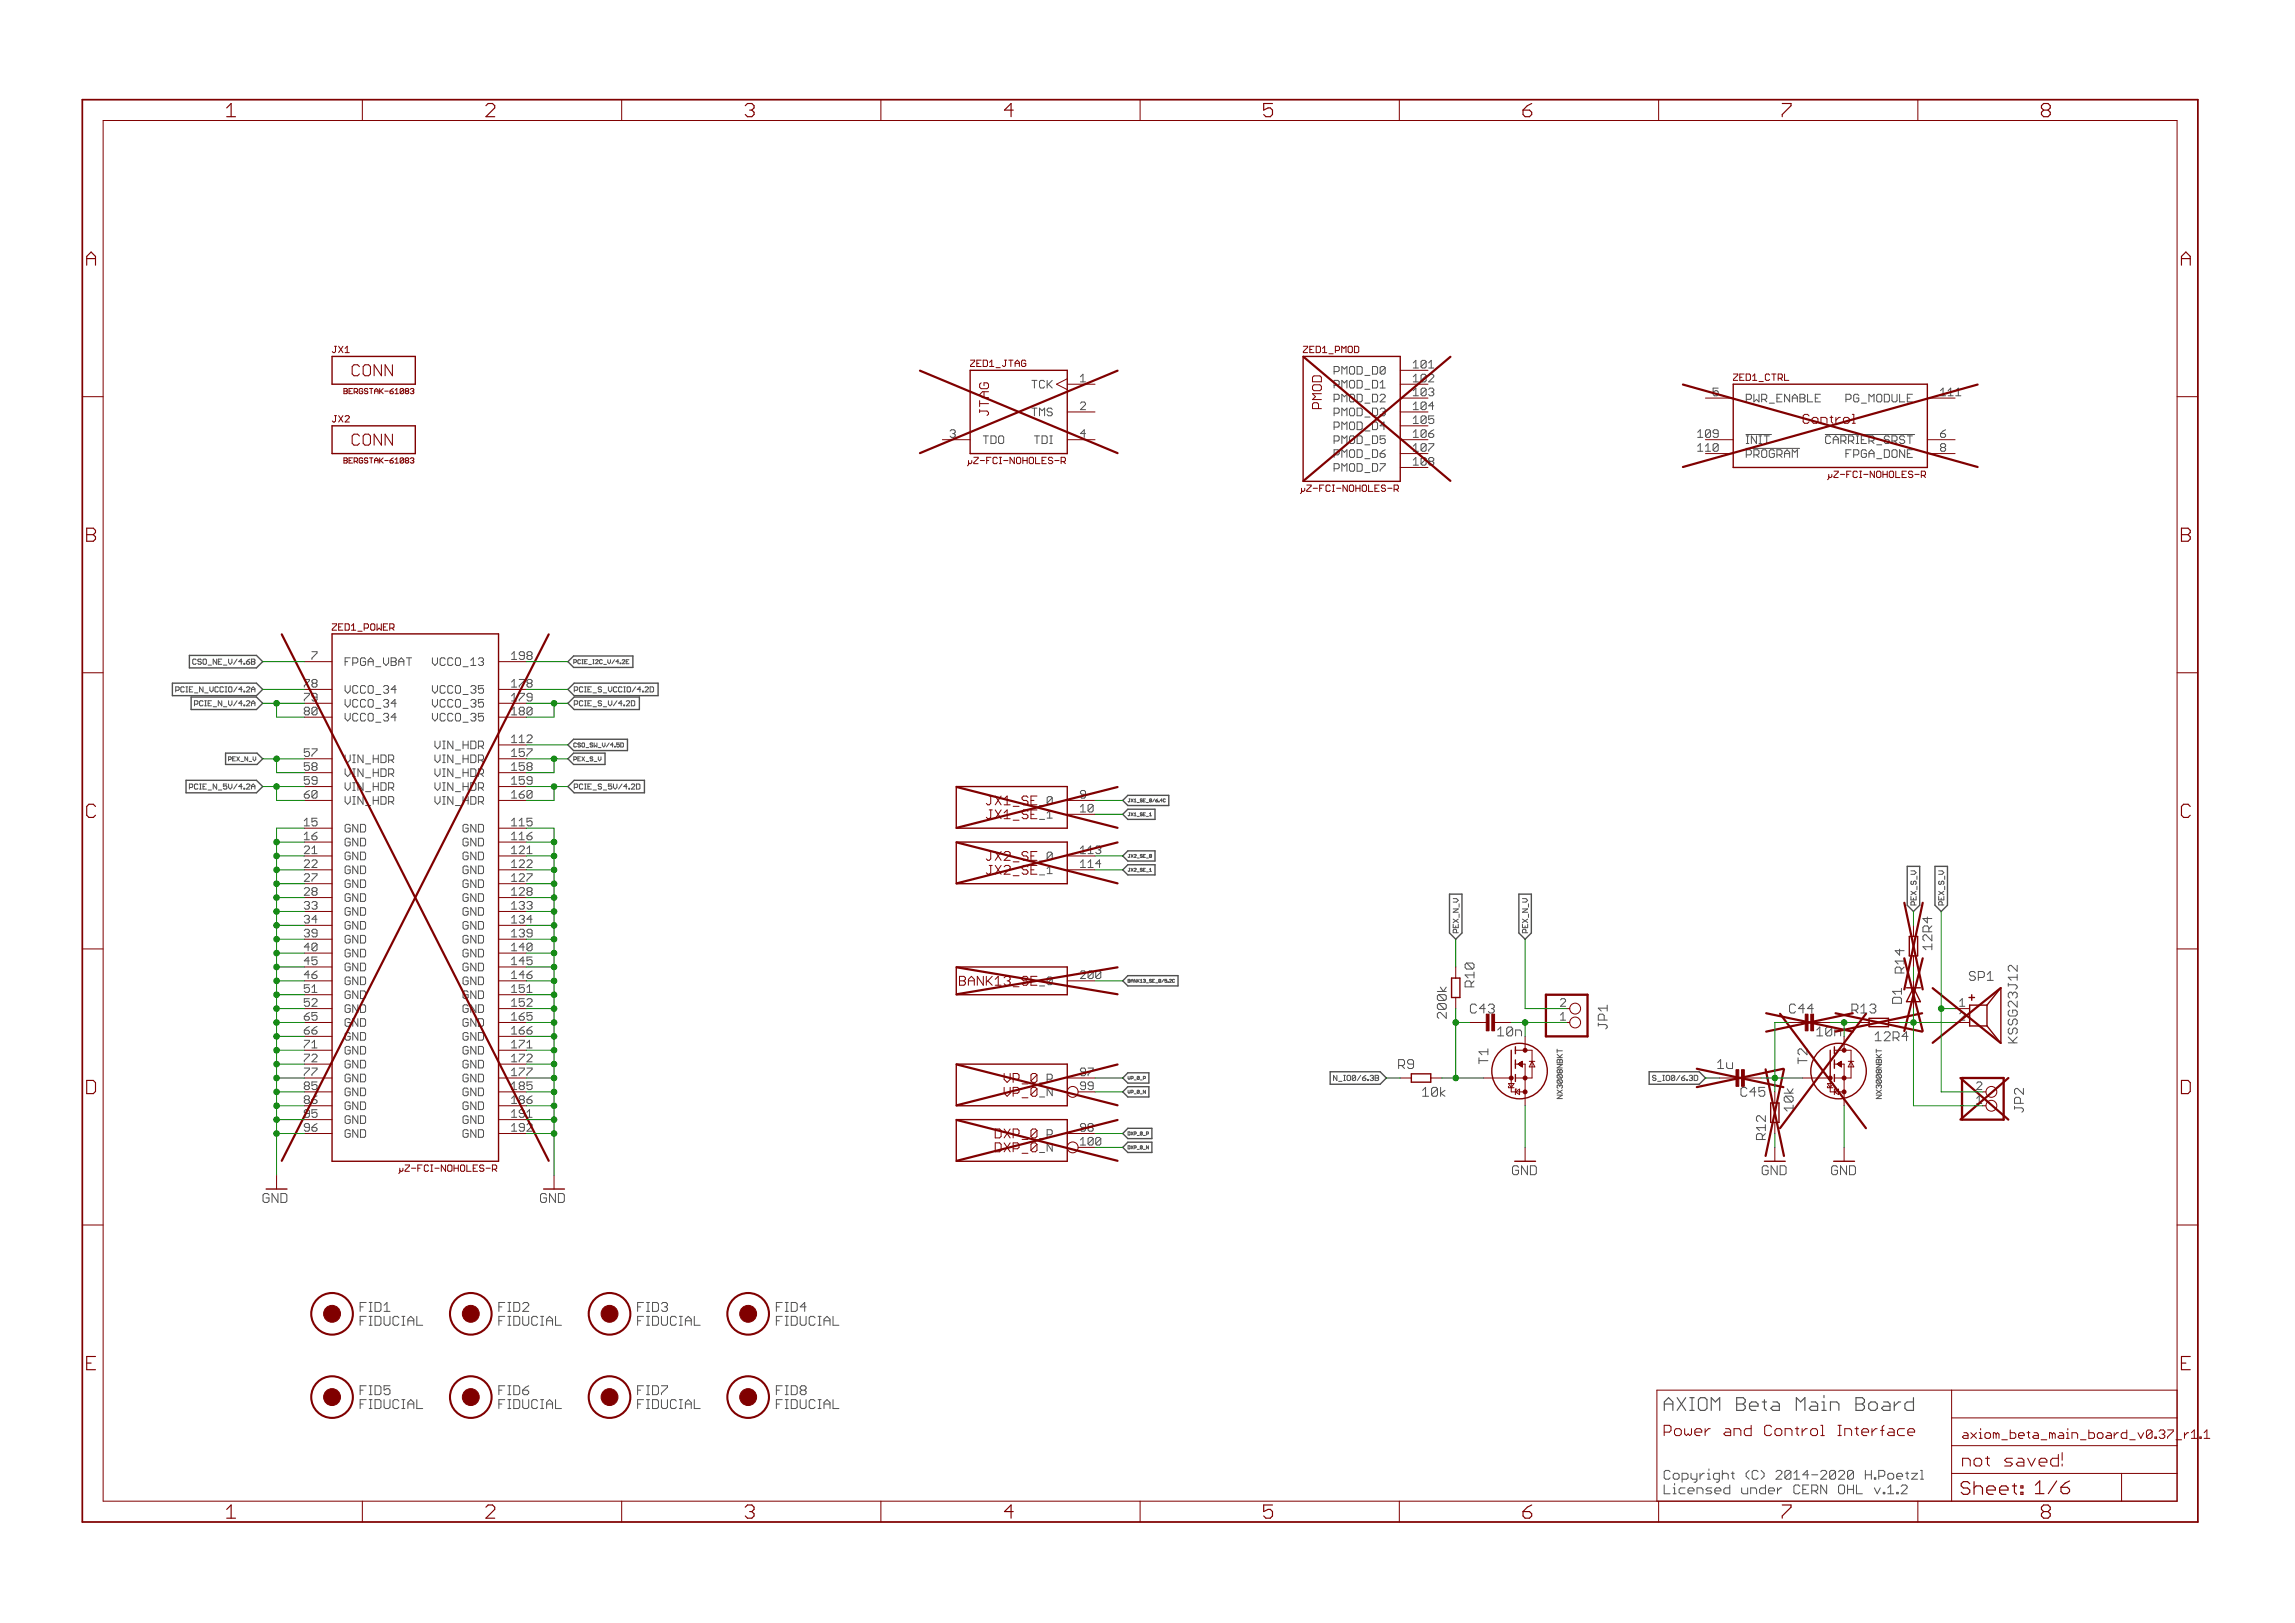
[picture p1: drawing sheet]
<svg xmlns="http://www.w3.org/2000/svg" width="420mm" height="297mm" viewBox="0 0 420 297" stroke-linecap="round" stroke-linejoin="round" font-family="sans-serif">
<defs><g id="words">
<g font-size="3.7" fill="#800000">
<text x="42.7" y="21.4">1</text>
<text x="90.1" y="21.4">2</text>
<text x="137.6" y="21.4">3</text>
<text x="185" y="21.4">4</text>
<text x="232.5" y="21.4">5</text>
<text x="280" y="21.4">6</text>
<text x="327.4" y="21.4">7</text>
<text x="374.9" y="21.4">8</text>
<text x="16.9" y="48.6">A</text>
<text x="400.4" y="48.6">A</text>
<text x="16.9" y="99.2">B</text>
<text x="400.4" y="99.2">B</text>
<text x="16.9" y="149.7">C</text>
<text x="400.4" y="149.7">C</text>
<text x="16.8" y="200.2">D</text>
<text x="400.3" y="200.2">D</text>
<text x="42.7" y="277.9">1</text>
<text x="90.1" y="277.9">2</text>
<text x="137.6" y="277.9">3</text>
<text x="185" y="277.9">4</text>
<text x="232.5" y="277.9">5</text>
<text x="280" y="277.9">6</text>
<text x="327.4" y="277.9">7</text>
<text x="374.9" y="277.9">8</text>
</g>
<text font-size="3.6" fill="#505050" x="305.8" y="258.2">AXIOM Beta Main Board</text>
<text font-size="3.6" fill="#800000" x="360.2" y="273.6">Sheet: 1/6</text>
<text font-size="3.2" fill="#800000" x="360.4" y="268.4">not saved!</text>
<g font-size="3.1" fill="#800000">
<text x="65.1" y="68.8">CONN</text>
<text x="65.1" y="81.5">CONN</text>
</g>
<text font-size="2.9" fill="#800000" x="305.8" y="262.8">Power and Control Interface</text>
<g font-size="2.5" fill="#800000">
<text x="182.2" y="75.8" transform="rotate(-90 182.2 75.8)">JTAG</text>
<text x="243.2" y="75.3" transform="rotate(-90 243.2 75.3)">PMOD</text>
<text x="331.8" y="77.5">Control</text>
<text x="183.1" y="147.4">JX1_SE</text>
<text x="183.1" y="149.9">JX1_SE</text>
<text x="183.1" y="157.5">JX2_SE</text>
<text x="183.1" y="160.1">JX2_SE</text>
<text x="349.9" y="178.2" transform="rotate(-90 349.9 178.2)">R14</text>
<text x="177" y="180.4">BANK13_SE</text>
<text x="340.2" y="185.5">R13</text>
<text x="266.1" y="186.4" transform="rotate(-90 266.1 186.4)">200k</text>
<text x="185.5" y="198.2">VP_0</text>
<text x="185.5" y="200.7">VP_0</text>
<text x="183.5" y="208.3">DXP_0</text>
<text x="324.5" y="208.6" transform="rotate(-90 324.5 208.6)">R12</text>
<text x="183.5" y="210.9">DXP_0</text>
<text x="277.2" y="215.1">GND</text>
<text x="323" y="215.1">GND</text>
<text x="335.6" y="215.1">GND</text>
<text x="49.3" y="220.1">GND</text>
<text x="100.1" y="220.1">GND</text>
</g>
<g font-size="2.5" fill="#505050">
<text x="355" y="173.9" transform="rotate(-90 355 173.9)">12R4</text>
<text x="361.7" y="179.5">SP1</text>
<text x="270.3" y="185.5">C43</text>
<text x="271.1" y="180.7" transform="rotate(-90 271.1 180.7)">R10</text>
<text x="328.8" y="185.5">C44</text>
<text x="349.4" y="183.8" transform="rotate(-90 349.4 183.8)">D1</text>
<text x="295.5" y="188.4" transform="rotate(-90 295.5 188.4)">JP1</text>
<text x="344.5" y="190.6">12R4</text>
<text x="370.6" y="190.9" transform="rotate(-90 370.6 190.9)">KSSG23J12</text>
<text x="257.2" y="195.6">R9</text>
<text x="315.6" y="195.6">1u</text>
<text x="261.6" y="200.7">10k</text>
<text x="319.9" y="200.7">C45</text>
<text x="329.6" y="203.4" transform="rotate(-90 329.6 203.4)">10k</text>
<text x="371.7" y="203.6" transform="rotate(-90 371.7 203.6)">JP2</text>
<text x="67.1" y="242.6">FIDUCIAL</text>
<text x="67.1" y="240.1">FID1</text>
<text x="92.5" y="242.6">FIDUCIAL</text>
<text x="92.5" y="240.1">FID2</text>
<text x="117.9" y="242.6">FIDUCIAL</text>
<text x="117.9" y="240.1">FID3</text>
<text x="143.3" y="242.6">FIDUCIAL</text>
<text x="143.3" y="240.1">FID4</text>
<text x="67.1" y="257.9">FIDUCIAL</text>
<text x="67.1" y="255.3">FID5</text>
<text x="92.5" y="257.9">FIDUCIAL</text>
<text x="92.5" y="255.3">FID6</text>
<text x="117.9" y="257.9">FIDUCIAL</text>
<text x="117.9" y="255.3">FID7</text>
<text x="143.3" y="257.9">FIDUCIAL</text>
<text x="143.3" y="255.3">FID8</text>
<text x="305.8" y="270.8">Copyright (C) 2014-2020 H.Poetzl</text>
<text x="305.8" y="273.5">Licensed under CERN OHL v.1.2</text>
</g>
<g font-size="2.5" fill="#008000">
<text x="275.3" y="189.7">10n</text>
<text x="333.7" y="189.7">10n</text>
</g>
<g font-size="2.3" fill="#800000">
<text x="360.4" y="263.3">axiom_beta_main_board_v0.37_r</text>
<text x="399.1" y="263.3">1.1</text>
</g>
<g font-size="2.1" fill="#505050">
<text x="190.1" y="71.1">TCK</text>
<text x="244.7" y="71.1">PMOD_D1</text>
<text x="244.7" y="68.5">PMOD_D0</text>
<text x="259.9" y="70">102</text>
<text x="259.9" y="67.4">101</text>
<text x="189.8" y="76.2">TMS</text>
<text x="244.7" y="76.2">PMOD_D3</text>
<text x="244.7" y="73.6">PMOD_D2</text>
<text x="259.9" y="77.6">105</text>
<text x="259.9" y="75">104</text>
<text x="259.9" y="72.5">103</text>
<text x="314.8" y="72.5">5</text>
<text x="320.8" y="73.6">PWR_ENABLE</text>
<text x="338.4" y="73.6">PG_MODULE</text>
<text x="356.4" y="72.5">111</text>
<text x="175.1" y="80.1">3</text>
<text x="181.2" y="81.2">TDO</text>
<text x="190.7" y="81.2">TDI</text>
<text x="244.7" y="83.8">PMOD_D6</text>
<text x="244.7" y="81.2">PMOD_D5</text>
<text x="244.7" y="78.7">PMOD_D4</text>
<text x="259.9" y="82.7">107</text>
<text x="259.9" y="80.1">106</text>
<text x="312.1" y="80.1">109</text>
<text x="312.1" y="82.7">110</text>
<text x="320.8" y="81.2">INIT</text>
<text x="320.8" y="83.8">PROGRAM</text>
<text x="335.7" y="81.2">CARRIER_SRST</text>
<text x="338.7" y="83.8">FPGA_DONE</text>
<text x="244.7" y="86.3">PMOD_D7</text>
<text x="259.9" y="85.2">108</text>
<text x="56.9" y="125.8">78</text>
<text x="64.3" y="121.9">FPGA_VBAT</text>
<text x="80.2" y="121.9">VCCO_13</text>
<text x="94.8" y="125.8">178</text>
<text x="94.8" y="120.7">198</text>
<text x="56.9" y="130.9">80</text>
<text x="56.9" y="128.4">79</text>
<text x="64.3" y="129.5">VCCO_34</text>
<text x="64.3" y="126.9">VCCO_34</text>
<text x="80.2" y="126.9">VCCO_35</text>
<text x="80.2" y="129.5">VCCO_35</text>
<text x="94.8" y="128.4">179</text>
<text x="94.8" y="130.9">180</text>
<text x="64.3" y="132">VCCO_34</text>
<text x="80.2" y="132">VCCO_35</text>
<text x="80.6" y="137.1">VIN_HDR</text>
<text x="94.8" y="136">112</text>
<text x="56.9" y="143.6">59</text>
<text x="56.9" y="141.1">58</text>
<text x="56.9" y="138.5">57</text>
<text x="64.3" y="142.2">VIN_HDR</text>
<text x="64.3" y="139.6">VIN_HDR</text>
<text x="80.6" y="139.6">VIN_HDR</text>
<text x="80.6" y="142.2">VIN_HDR</text>
<text x="94.8" y="138.5">157</text>
<text x="94.8" y="141.1">158</text>
<text x="94.8" y="143.6">159</text>
<text x="56.9" y="146.1">60</text>
<text x="64.3" y="147.3">VIN_HDR</text>
<text x="64.3" y="144.7">VIN_HDR</text>
<text x="80.6" y="144.7">VIN_HDR</text>
<text x="80.6" y="147.3">VIN_HDR</text>
<text x="94.8" y="146.1">160</text>
<text x="191.8" y="147.3">_0</text>
<text x="191.8" y="149.8">_1</text>
<text x="198.9" y="146.1">9</text>
<text x="198.9" y="148.7">10</text>
<text x="56.9" y="151.2">15</text>
<text x="56.9" y="153.8">16</text>
<text x="64.3" y="152.3">GND</text>
<text x="64.3" y="154.9">GND</text>
<text x="85.2" y="152.3">GND</text>
<text x="85.2" y="154.9">GND</text>
<text x="94.8" y="151.2">115</text>
<text x="94.8" y="153.8">116</text>
<text x="56.9" y="156.3">21</text>
<text x="56.9" y="158.8">22</text>
<text x="56.9" y="161.4">27</text>
<text x="64.3" y="157.4">GND</text>
<text x="64.3" y="160">GND</text>
<text x="85.2" y="157.4">GND</text>
<text x="85.2" y="160">GND</text>
<text x="94.8" y="156.3">121</text>
<text x="94.8" y="158.8">122</text>
<text x="94.8" y="161.4">127</text>
<text x="191.8" y="157.4">_0</text>
<text x="191.8" y="160">_1</text>
<text x="198.9" y="156.3">113</text>
<text x="198.9" y="158.8">114</text>
<text x="56.9" y="163.9">28</text>
<text x="56.9" y="166.5">33</text>
<text x="64.3" y="162.5">GND</text>
<text x="64.3" y="165">GND</text>
<text x="64.3" y="167.6">GND</text>
<text x="85.2" y="162.5">GND</text>
<text x="85.2" y="165">GND</text>
<text x="85.2" y="167.6">GND</text>
<text x="94.8" y="163.9">128</text>
<text x="94.8" y="166.5">133</text>
<text x="56.9" y="169">34</text>
<text x="56.9" y="171.5">39</text>
<text x="64.3" y="170.1">GND</text>
<text x="64.3" y="172.7">GND</text>
<text x="85.2" y="170.1">GND</text>
<text x="85.2" y="172.7">GND</text>
<text x="94.8" y="169">134</text>
<text x="94.8" y="171.5">139</text>
<text x="56.9" y="174.1">40</text>
<text x="56.9" y="176.6">45</text>
<text x="56.9" y="179.2">46</text>
<text x="64.3" y="175.2">GND</text>
<text x="64.3" y="177.7">GND</text>
<text x="85.2" y="175.2">GND</text>
<text x="85.2" y="177.7">GND</text>
<text x="94.8" y="174.1">140</text>
<text x="94.8" y="176.6">145</text>
<text x="94.8" y="179.2">146</text>
<text x="198.9" y="179.2">200</text>
<text x="56.9" y="181.7">51</text>
<text x="56.9" y="184.2">52</text>
<text x="64.3" y="180.3">GND</text>
<text x="64.3" y="182.8">GND</text>
<text x="64.3" y="185.4">GND</text>
<text x="85.2" y="180.3">GND</text>
<text x="85.2" y="182.8">GND</text>
<text x="85.2" y="185.4">GND</text>
<text x="94.8" y="181.7">151</text>
<text x="94.8" y="184.2">152</text>
<text x="191.8" y="180.3">_0</text>
<text x="286.9" y="184.2">2</text>
<text x="56.9" y="186.8">65</text>
<text x="56.9" y="189.3">66</text>
<text x="56.9" y="191.9">71</text>
<text x="64.3" y="187.9">GND</text>
<text x="64.3" y="190.4">GND</text>
<text x="85.2" y="187.9">GND</text>
<text x="85.2" y="190.4">GND</text>
<text x="94.8" y="186.8">165</text>
<text x="94.8" y="189.3">166</text>
<text x="94.8" y="191.9">171</text>
<text x="360" y="186.8">2</text>
<text x="56.9" y="194.4">72</text>
<text x="56.9" y="196.9">77</text>
<text x="64.3" y="193">GND</text>
<text x="64.3" y="195.5">GND</text>
<text x="85.2" y="193">GND</text>
<text x="85.2" y="195.5">GND</text>
<text x="94.8" y="194.4">172</text>
<text x="94.8" y="196.9">177</text>
<text x="198.9" y="196.9">97</text>
<text x="56.9" y="199.5">85</text>
<text x="56.9" y="202">86</text>
<text x="64.3" y="198">GND</text>
<text x="64.3" y="200.6">GND</text>
<text x="64.3" y="203.1">GND</text>
<text x="85.2" y="198">GND</text>
<text x="85.2" y="200.6">GND</text>
<text x="85.2" y="203.1">GND</text>
<text x="94.8" y="199.5">185</text>
<text x="94.8" y="202">186</text>
<text x="191.6" y="200.6">_N</text>
<text x="191.9" y="198">_P</text>
<text x="198.9" y="199.5">99</text>
<text x="363.1" y="199.5">2</text>
<text x="56.9" y="204.6">95</text>
<text x="56.9" y="207.1">96</text>
<text x="64.3" y="205.7">GND</text>
<text x="64.3" y="208.2">GND</text>
<text x="85.2" y="205.7">GND</text>
<text x="85.2" y="208.2">GND</text>
<text x="94.8" y="204.6">191</text>
<text x="94.8" y="207.1">192</text>
<text x="191.9" y="208.2">_P</text>
<text x="198.9" y="209.6">100</text>
<text x="198.9" y="207.1">98</text>
<text x="191.6" y="210.7">_N</text>
</g>
<g font-size="2.1" fill="#800000">
<text x="360" y="184.2">1</text>
<text x="286.9" y="186.8">1</text>
<text x="363.1" y="202">1</text>
</g>
<g font-size="1.8" fill="#800000">
<text x="62" y="64.6">JX1</text>
<text x="239.8" y="64.6">ZED1_PMOD</text>
<text x="178.8" y="67.1">ZED1_JTAG</text>
<text x="318.5" y="69.7">ZED1_CTRL</text>
<text x="62" y="77.3">JX2</text>
<text x="179.6" y="84.9">µZ-FCI-NOHOLES-R</text>
<text x="240.6" y="90">µZ-FCI-NOHOLES-R</text>
<text x="337.1" y="87.5">µZ-FCI-NOHOLES-R</text>
<text x="62" y="115.4">ZED1_POWER</text>
<text x="75.5" y="214.4">µZ-FCI-NOHOLES-R</text>
</g>
<g font-size="1.4" fill="#800000">
<text x="64.5" y="72.1">BERGSTAK-61083</text>
<text x="64.5" y="84.8">BERGSTAK-61083</text>
</g>
<g font-size="1.4" fill="#505050">
<text x="37" y="121.6">CSO_NE_V/4.6B</text>
<text x="34.3" y="126.7">PCIE_N_VCCIO/4.2A</text>
<text x="37.8" y="129.2">PCIE_N_V/4.2A</text>
<text x="106.3" y="129.2">PCIE_S_V/4.2D</text>
<text x="106.3" y="126.7">PCIE_S_VCCIO/4.2D</text>
<text x="36.9" y="144.5">PCIE_N_5V/4.2A</text>
<text x="106.3" y="144.5">PCIE_S_5V/4.2D</text>
<text x="352" y="165.7" transform="rotate(-90 352 165.7)">PEX_S_V</text>
<text x="357.1" y="165.7" transform="rotate(-90 357.1 165.7)">PEX_S_V</text>
<text x="245.9" y="197.8">N_IO0/6.3B</text>
<text x="304.3" y="197.8">S_IO0/6.3D</text>
</g>
<g font-size="1.1" fill="#505050">
<text x="106.2" y="121.5">PCIE_I2C_V/4.2E</text>
<text x="106.2" y="136.7">CSO_SW_V/4.5D</text>
<text x="43.3" y="139.3">PEX_N_V</text>
<text x="106.2" y="139.3">PEX_S_V</text>
</g>
<g font-size=".8" fill="#505050">
<text x="207.7" y="146.8">JX1_SE_0/6.4C</text>
<text x="207.7" y="149.3">JX1_SE_1</text>
<text x="207.7" y="157">JX2_SE_0</text>
<text x="207.7" y="159.5">JX2_SE_1</text>
<text x="207.7" y="179.8">BANK13_SE_0/5.2C</text>
<text x="207.7" y="197.6">VP_0_P</text>
<text x="207.7" y="200.1">VP_0_N</text>
<text x="207.7" y="207.8">DXP_0_P</text>
<text x="207.7" y="210.3">DXP_0_N</text>
</g>
</g></defs>
<path d="M349.1 256.6h1.2M350.3 255.8v2.3h-1.2" fill="none" stroke="#505050" stroke-width=".21"/>
<g fill="none" stroke="#505050" stroke-width=".18">
<path d="M173.9 79.8l.3 .3h.4M174.4 79.4h.2M174.6 78.7h-.4l-.3 .2M180 79.8h1M188.9 69.6h.9M188.9 74.7h.9M189.4 79.8h.9M189.8 79.8v1.4M197.8 69l.5-.5v1.4M197.8 69.9h.9M197.8 73.8l.2-.2h.5l.2 .2v.2l-.9 1h.9M198.7 79.4h-.9l.7-.7v1.4"/>
<path d="M258.7 72.4h1M258.7 69.9h1M258.7 75h1M258.7 66.4l.5-.4v1.4M258.7 69l.5-.5v1.4M258.7 71.5l.5-.5v1.4M258.7 74l.5-.4v1.4M258.7 76.6l.5-.5v1.4M258.7 79.1l.5-.4v1.4M258.7 77.5h1M258.7 67.4h1M310.8 79.1l.5-.4v1.4"/>
<path d="M313.6 72.2l.3 .2h.4M314.6 71h-1v.7l.7-.2M319.6 79.5h4.7M319.7 79.8h.5M319.7 73.1h.7M319.9 79.8v1.4M320.4 72.2h-.7v1.4M334.2 79.5h16.3M355.3 79.4h.7l.2 .2v.2l-.2 .3h-.5l-.2-.3zM355.3 71.5l.4-.5v1.4M355.3 72.4h.9M356.2 78.7l-.5 .2-.4 .5"/>
<path d="M258.7 80.1h1M258.7 82.6h1M258.7 84.2l.5-.5v1.4M258.7 81.7l.5-.5v1.4M258.7 85.1h1M310.8 80.1h.9M310.8 82.6h.9M310.8 81.7l.5-.5v1.4M319.6 82.1h9.9M319.7 81.2h.5M319.7 83.2h.7M320.4 82.3h-.7v1.4"/>
<path d="M335.2 80l-.3-.2h-.4l-.3 .2v.9l.3 .3h.4l.3-.3M337.9 82.3v1.4M337.9 83h.5M355.5 81.9l-.2-.2v-.3l.2-.2h.5l.2 .2v.3l-.2 .2M355.5 81.9l-.2 .2v.3l.2 .2h.5l.2-.2v-.3l-.2-.2M355.5 81.9h.5M57.1 119.3h.9v.2l-.9 1v.2M93.7 119.7l.4-.4v1.4M32.2 126.3h.4l.2-.1v-.3l-.2-.2h-.4v.9M33.7 125.9l-.1-.2-.5 .2v.6l.2 .1 .4-.1M35.6 128.9h.5l.1-.2v-.3l-.1-.2h-.5v1M35.9 120.8l-.1-.2-.5 .2v.6l.2 .2h.3l.1-.2"/>
<path d="M36.2 121.4l.2 .2h.3M36.7 120.6h-.3l-.2 .2 .2 .3h.3M37.2 128.4l-.2-.2-.5 .2v.6l.2 .2 .5-.2M41.8 139l.5-.1-.1-.4h-.4v.8M42.6 138.9h.2M43.1 138.5h-.5v.8h.5M55.7 138.2l.2 .3h.5M55.7 126.9h.9M55.7 124.4h.9M55.9 130.1l-.2 .3v.2l.2 .2h.5M55.9 130.1h.5M56.4 129.4h-.5l-.2 .3v.2l.2 .2"/>
<path d="M56.6 124.6l-.9 .9v.3M56.6 127.1l-.9 1v.2M56.6 137.1h-.9v.7l.7-.3M56.6 139.6h-.9v.7l.7-.2M63.2 125.5v.9l.4 .5M63.2 128v.9l.4 .5M63.2 130.6v.9l.4 .5M63.2 138.2v.9l.4 .5M63.2 121.1h.4M64.1 120.4h-.9v1.4M79.2 120.4v.9l.4 .5M79.2 125.5v.9l.4 .5"/>
<path d="M79.2 128v.9l.4 .5M79.2 130.6v.9l.4 .5M79.6 135.6v1l.5 .4M79.6 138.2v.9l.5 .5M93.7 124.8l.4-.4v1.4M93.7 127.4l.4-.5v1.4M93.7 129.9l.4-.5v1.4M93.7 135l.4-.5v1.4M93.7 137.5l.4-.4v1.4M93.7 125.8h.9M93.7 128.3h.9M93.7 130.8h.9"/>
<path d="M93.7 120.7h.9M93.7 138.5h.9M93.7 135.9h.9M105.1 121.2h.3l.1-.3-.4-.2v.8M105.1 139l.4-.1-.1-.4h-.3v.8M105.1 126.3h.5l.2-.1v-.3l-.2-.2h-.5v.9M105.1 128.9h.5l.2-.2v-.3l-.2-.2h-.5v1M105.5 136.1l-.1-.1-.3 .1 .1 .6 .3-.1M105.8 136.6l.1 .1M105.8 138.9h.2M105.9 136l-.1 .1 .1 .2M106.2 120.7l-.4 .2v.4l.4 .2"/>
<path d="M106.3 138.5h-.5v.8h.5M34.7 144.1h.4l.2-.1v-.4l-.2-.1h-.4v.9M36.2 143.6l-.1-.1h-.3l-.2 .1v.7l.2 .1h.3l.1-.1M55.7 150.2l.5-.4v1.4M55.7 152.8l.5-.5v1.4M55.7 151.2h.9M55.7 153.7h.9M55.7 145.4v.4l.2 .3h.5M55.7 140.8l.2 .2h.5M55.7 143.3l.2 .2h.5M55.7 145.4h.7M56.4 157.4h-.5l-.2 .2"/>
<path d="M56.4 154.8h-.5l-.2 .3M56.4 159.9h-.5l-.2 .2M56.6 155.3l-.9 .9h.9M56.6 157.8l-.9 1h.9M56.6 142.1h-.9v.7l.7-.2M56.6 144.7l-.4 .2-.5 .5M63.2 140.7v.9l.4 .5M63.2 143.3v.9l.4 .5M63.2 145.8v.9l.4 .5M63.6 151.6h.5M63.6 154.1h.5M63.6 156.7h.5"/>
<path d="M63.6 159.2h.5M63.9 150.9h-.5l-.2 .2v.9l.2 .3h.5M63.9 153.4h-.5l-.2 .2v1l.2 .2h.5M63.9 156h-.5l-.2 .2v.9l.2 .3h.5M63.9 158.5h-.5l-.2 .2v1l.2 .2h.5M79.6 140.7v.9l.5 .5M79.6 143.3v.9l.5 .5M79.6 145.8v.9l.5 .5M93.7 151.2h.9M93.7 153.7h.9M93.7 156.2h.9M93.7 158.8h.9"/>
<path d="M93.7 150.2l.4-.4v1.4M93.7 140.1l.4-.5v1.4M93.7 142.6l.4-.5v1.4M93.7 145.1l.4-.4v1.4M93.7 152.8l.4-.5v1.4M93.7 155.3l.4-.5v1.4M93.7 157.8l.4-.4v1.4M93.7 141h.9M93.7 143.5h.9M93.7 146.1h.9M105.1 144.1h.5l.2-.1v-.4l-.2-.1h-.5v.9M197.8 156.2h.9"/>
<path d="M197.8 158.8h.9M197.8 145.8l.2 .3h.5M197.8 155.3l.5-.5v1.4M197.8 147.7l.5-.5v1.4M197.8 157.8l.5-.4v1.4M197.8 148.6h.9M198.5 144.7h-.5l-.2 .2v.2l.2 .3h.7M206.7 146.2h.2M206.7 148.8h.2M206.7 156.4h.2M206.7 158.9h.2M206.8 146.2v.5h-.3"/>
<path d="M206.8 148.8v.4h-.3M206.8 156.4v.4h-.3M206.8 158.9v.5h-.3M207.1 146.2l.4 .6M207.1 148.8l.4 .5M207.1 156.4l.4 .5M207.1 158.9l.4 .6M207.5 146.2l-.4 .6M207.5 148.8l-.4 .5M207.5 156.4l-.4 .5M207.5 158.9l-.4 .6M349.8 159.4h.7"/>
<path d="M354.9 159.4h.7M55.7 166.2l.2 .2h.5M55.7 168.7l.2 .2h.5M55.7 171.2l.2 .3h.5M56.2 165.7h.2M56.2 168.2h.2M56.2 170.8h.2M56.4 162.5h-.5l-.2 .2M56.4 167.5h-.5l-.2 .3M56.4 165h-.5l-.2 .2M56.4 170.1h-.5l-.2 .2M56.4 172.6l-.7 .7h.9"/>
<path d="M56.4 175.2l-.7 .7h.9M56.4 177.7l-.7 .7h.9M56.6 160.4l-.9 .9h.9M56.6 162.9l-.9 1h.9M63.6 161.7h.5M63.6 164.3h.5M63.6 166.8h.5M63.6 169.4h.5M63.6 171.9h.5M63.6 174.4h.5M63.6 177h.5M63.6 179.5h.5"/>
<path d="M63.9 161h-.5l-.2 .3v.9l.2 .2h.5M63.9 163.6h-.5l-.2 .2v.9l.2 .3h.5M63.9 166.1h-.5l-.2 .2v1l.2 .2h.5M63.9 168.7h-.5l-.2 .2v.9l.2 .3h.5M63.9 171.2h-.5l-.2 .2v1l.2 .2h.5M63.9 173.7h-.5l-.2 .3v.9l.2 .2h.5M63.9 176.3h-.5l-.2 .2v.9l.2 .3h.5M63.9 178.8h-.5l-.2 .2v1l.2 .2h.5M93.7 161.3h.9M93.7 163.9h.9M93.7 166.4h.9M93.7 168.9h.9"/>
<path d="M93.7 171.5h.9M93.7 160.4l.4-.5v1.4M93.7 162.9l.4-.4v1.4M93.7 165.5l.4-.5v1.4M93.7 168l.4-.5v1.4M93.7 170.5l.4-.4v1.4M93.7 173.1l.4-.5v1.4M93.7 175.6l.4-.4v1.4M93.7 178.2l.4-.5v1.4M93.7 174h.9M93.7 176.6h.9M93.7 179.1h.9"/>
<path d="M198.5 177.7h-.5l-.2 .2M198.7 178.2l-.9 .9h.9M206.5 179.5h.3M206.5 179.2l.4 .1-.1 .5h-.3zM207.1 179.5h.4M207.1 179.8v-.4l.2-.2 .2 .2v.4M266 166.3h1l-1 .7h1M266 169.1v.7h1v-.7M266 164.5h.7l.3 .3-.3 .3h-.7M266 168.2l1 .6M266.5 169.5v.3M266.7 170.7v-.5l-.2-.1h-.3l-.2 .1v.5h1"/>
<path d="M267 168.2l-1 .6M267.1 165.4v.6M267.1 167.3v.6M268.5 179.5l-.3 .3v.8h1.7M268.5 176.3l-.3 .2v.6l.3 .3M269.9 178.4h-1.7l.6 .6M278.7 166.3h1l-1 .7h1M278.7 169.1v.7h1v-.7M278.7 168.2l1 .6M278.7 164.5h.7l.3 .3-.3 .3h-.7M279.2 169.5v.3M279.4 170.7v-.5l-.2-.1h-.3l-.2 .1v.5h1"/>
<path d="M279.7 168.2l-1 .6M279.8 165.4v.6M279.8 167.3v.6M347.2 177l-.2 .3v.8h1.6M348.6 175.9h-1.6l.5 .5M348.6 174h-1.6l.8 .8M349.8 164.1v.6h1M349.8 160h.7M349.8 163.1l1 .7M350 161.3l-.2 .1v.3l.2 .2 .3-.2v-.3l.2-.1M350.3 164.4v.3M350.5 165.2l-.5-.2-.2 .2v.4h1"/>
<path d="M350.8 163.1l-1 .7M352.3 171.1l-.3 .3v.5l.3 .3M352.3 169.5l-.3 .2v.8h1.7M353.7 173.3h-1.7l.6 .5M353.7 168.1h-1.7l.8 .8M354.9 164.1v.6h1M354.9 163.1l1 .7M354.9 160h.7M355.1 161.3l-.2 .1v.3l.2 .2 .3-.2v-.3l.2-.1M355.4 164.4v.3M355.6 165.2l-.5-.2-.2 .2v.4h1M355.9 163.1l-1 .7"/>
<path d="M360.6 179.2l.2 .2h.6M361.4 177.8h-.6l-.2 .3v.3l.2 .2h.6M367.7 180v.5M367.9 176.7l-.2 .3v.5l.2 .3M369.3 178.9h-1.6l.5 .5M55.7 186v.5l.2 .2h.5M55.7 188.6v.4l.2 .3h.5M55.7 181.4l.2 .2h.5M55.7 183.9l.2 .3h.5M55.7 186h.7M55.7 188.6h.7M55.7 192.9h.9"/>
<path d="M55.7 190.4h.9M55.7 195.5h.9M55.9 198.7l-.2 .2v.3l.2 .2h.5M55.9 198.7h.5M56.4 198h-.5l-.2 .2v.3l.2 .2M56.6 180.2h-.9v.7l.7-.2M56.6 182.8h-.9v.7l.7-.3M56.6 190.6l-.9 1v.2M56.6 193.2l-.9 .9v.2M56.6 195.7l-.9 .9v.3M56.6 185.3l-.4 .2-.5 .5M56.6 187.9l-.4 .2-.5 .5"/>
<path d="M63.6 197.3h.5M63.6 182.1h.5M63.6 184.6h.5M63.6 187.1h.5M63.6 189.7h.5M63.6 192.2h.5M63.6 194.8h.5M63.6 199.8h.5M63.9 194.1h-.5l-.2 .2v.9l.2 .3h.5M63.9 181.4h-.5l-.2 .2v.9l.2 .3h.5M63.9 183.9h-.5l-.2 .2v1l.2 .2h.5M63.9 186.4h-.5l-.2 .3v.9l.2 .2h.5"/>
<path d="M63.9 189h-.5l-.2 .2v.9l.2 .3h.5M63.9 191.5h-.5l-.2 .2v1l.2 .2h.5M63.9 196.6h-.5l-.2 .2v1l.2 .2h.5M63.9 199.1h-.5l-.2 .3v.9l.2 .2h.5M93.7 181.6h.9M93.7 184.2h.9M93.7 186.7h.9M93.7 189.3h.9M93.7 199.4h.9M93.7 180.7l.4-.5v1.4M93.7 183.2l.4-.4v1.4M93.7 185.8l.4-.5v1.4"/>
<path d="M93.7 188.3l.4-.4v1.4M93.7 190.9l.4-.5v1.4M93.7 193.4l.4-.5v1.4M93.7 195.9l.4-.4v1.4M93.7 198.5l.4-.5v1.4M93.7 191.8h.9M93.7 194.3h.9M93.7 196.9h.9M197.8 199.2l.2 .2h.5M197.8 196.6l.2 .3h.5M198.5 198h-.5l-.2 .2v.3l.2 .2h.7M198.5 195.5h-.5l-.2 .2v.2l.2 .3h.7"/>
<path d="M206.5 197v.4l.2 .2 .2-.2v-.4M206.5 199.5v.4l.2 .2 .2-.2v-.4M207.5 197.1l-.4-.1v.6M207.5 199.6l-.4-.1v.6M207.5 197.3l-.4 .1M207.5 199.8l-.4 .1M244.8 196.8v1l-.7-1v1M245.1 197.9h.6M256.1 195h.8M256.9 193.9h-.8v1.7M260.5 199.6l.5-.6v1.6M263.1 181.5h1.7"/>
<path d="M263.4 185.3l-.3 .3v.5l.3 .3M263.4 182l-.3 .3v.5l.3 .3M263.4 183.7l-.3 .2v.6l.3 .2M270 183.8h-.5l-.3 .2v1.1l.3 .3h.5M270.8 194.1h1.6M270.8 193.6v1.1M272.4 192.5h-1.6l.5 .5M272.4 192v1M274.2 189.6h1.1M274.7 188l-.5 .5M285.1 199.5l.9 .6M285.1 192v.6"/>
<path d="M285.1 194l.1-.1 .4 .1 .3-.1 .1 .1v.5h-.9zM285.1 194.8h.9l-.9 .7h.9M285.1 193.6h.9M285.1 193l.6 .6M285.1 192.3h.9M285.2 196.7l-.1 .1v.4l.1 .1h.7M285.2 197.6l-.1 .2v.3l.1 .1h.7M285.2 196.7h.7l.1 .1v.4l-.1 .1M285.2 197.6h.7l.1 .2v.3l-.1 .1M285.2 197.6l.7 .6M285.2 196.7l.7 .6M285.6 198.7l-.2-.1-.3 .1v.3l.1 .2"/>
<path d="M285.6 195.9l-.2-.2-.3 .2v.3l.1 .2 .4-.2M285.6 198.7l.1-.1 .3 .1v.3l-.1 .2M285.6 194v.5M285.6 195.9v.3M285.6 198.7v.2M285.6 195.9l.1-.2 .3 .2v.3l-.1 .2-.3-.2M285.7 186.7h.9M285.7 185.8l.5-.5v1.4M286 199.5l-.9 .6M286 193l-.4 .4M286.4 182.8h-.5l-.2 .2M286.6 183.2l-.9 1h.9"/>
<path d="M292.6 187.5h1.4M292.6 187.2v.6M292.9 185.6l-.3 .3v.8h1.6M294.2 184.5h-1.6l.6 .5M303.2 197l-.2-.2h-.3l-.2 .3 .2 .2h.3l.2 .3-.2 .2h-.3l-.2-.2M303.5 197.9h.6M314.5 194.5l.5-.6v1.7M314.5 195.6h1.1M319.6 199h-.6l-.3 .3v1.1l.3 .2h.6M328.4 183.8h-.5l-.3 .2v1.1l.3 .3h.5M329.2 194.1h1.6M329.2 193.6v1.1"/>
<path d="M330.8 192v1l-1.1-1h-.2l-.3 .2v.6l.3 .2M332.6 189.6h1.1M333.2 188l-.6 .5M339 184.9h.9M339.9 183.8h-.9v1.6M343.3 189.4l.6-.6v1.7M343.3 190.5h1.1M343.5 194.8h.9l-.9 .7h.9M343.5 194l.2-.1 .3 .1 .3-.1 .1 .1v.5h-.9zM343.5 193.6h.9M343.5 192.3h.9M343.5 199.5l.9 .6"/>
<path d="M343.5 192v.6M343.5 193l.6 .6M343.7 197.6l-.2 .2v.3l.2 .1h.6M343.7 197.6h.6l.1 .2v.3l-.1 .1M343.7 196.7l-.2 .1v.4l.2 .1h.6M343.7 196.7h.6l.1 .1v.4l-.1 .1M343.7 197.6l.6 .6M343.7 196.7l.6 .6M344 198.7l-.2-.1-.3 .1v.3l.2 .2M344 198.7l.1-.1 .3 .1v.3l-.1 .2M344 195.9l-.2-.2-.3 .2v.3l.2 .2 .3-.2M344 195.9l.1-.2 .3 .2v.3l-.1 .2-.3-.2"/>
<path d="M344 194v.5M344 195.9v.3M344 198.7v.2M344.4 199.5l-.9 .6M344.4 193l-.4 .4M346.8 182.5l-.3 .3v.8h1.6M348.1 181.4h-1.6l.5 .6M358.8 184.2h.9M358.8 183.2l.4-.4v1.4M359.5 185.3h-.5l-.2 .2M359.7 185.8l-.9 .9h.9M362.6 198h-.5l-.2 .2"/>
<path d="M362.8 198.5l-.9 .9h.9M367.7 190.9h1.6M367.7 189.8l1 1.1M367.7 180.2h1.3M367.9 188.2l-.2 .2v.6l.2 .2M367.9 181.6l-.2 .3v.5l.2 .3M367.9 183.2l-.2 .3v.5l.2 .3M367.9 184.9l-.2 .2v.6l.2 .2M367.9 186.5l-.2 .3v.5l.2 .3M369.1 199.2l-.3 .3v.5l.3 .3M49 218.4h-.6l-.2 .3v1.1l.2 .3h.6M55.7 204.3l.2 .2h.5"/>
<path d="M55.7 206.8l.2 .2h.5M55.9 201.3l-.2 .2v.2l.2 .3h.5M55.9 201.3h.5M56.4 200.6h-.5l-.2 .2v.2l.2 .3M56.4 203.1h-.5l-.2 .2v.3l.2 .2h.7M56.4 205.6h-.5l-.2 .3v.2l.2 .2h.7M63.6 202.4h.5M63.6 204.9h.5M63.6 207.5h.5M63.9 201.7h-.5l-.2 .2v.9l.2 .3h.5M63.9 204.2h-.5l-.2 .2v1l.2 .2h.5M63.9 206.8h-.5l-.2 .2v.9l.2 .3h.5"/>
<path d="M93.7 202h.9M93.7 204.5h.9M93.7 207h.9M93.7 201l.4-.4v1.4M93.7 203.6l.4-.5v1.4M93.7 206.1l.4-.5v1.4M99.8 218.4h-.6l-.2 .3v1.1l.2 .3h.6M197.8 206.8l.2 .2h.5M197.8 208.6l.5-.4v1.4M197.8 209.6h.9M198.5 205.6h-.5l-.2 .3v.2l.2 .2h.7M206.5 207.2l.4 .1-.1 .4h-.3z"/>
<path d="M206.5 209.7l.4 .1-.1 .5h-.3zM207.1 207.2l.4 .5M207.1 209.7l.4 .6M207.5 207.2l-.4 .5M207.5 209.7l-.4 .6M260.5 200.6h1M285.1 200.4h.9l-.9 .7h.9M321.8 207.5l-.2 .3v.8h1.6M321.8 204.2l-.2 .3v.5l.2 .3M323.2 206.4h-1.6l.5 .5M326.6 200.1h1.7M326.9 200.6l-.3 .3v.5l.3 .3"/>
<path d="M328.3 202.8h-1.7l.6 .5M343.5 200.4h.9l-.9 .7h.9M361.9 202h.9M361.9 201l.5-.4v1.4M368.8 202.8h1.4M368.8 202.5v.5M369.1 200.8l-.3 .3v.8h1.6M65.9 239.2h.6M67 238.4h-1.1v1.6M91.3 239.2h.6M92.4 238.4h-1.1v1.6M116.7 239.2h.6"/>
<path d="M117.8 238.4h-1.1v1.6M142.1 239.2h.6M143.2 238.4h-1.1v1.6M65.9 241.7h.6M65.9 257h.6M65.9 254.4h.6M67 240.9h-1.1v1.6M67 253.6h-1.1v1.6M67 256.2h-1.1v1.6M91.3 241.7h.6M91.3 257h.6M91.3 254.4h.6"/>
<path d="M92.4 240.9h-1.1v1.6M92.4 253.6h-1.1v1.6M92.4 256.2h-1.1v1.6M116.7 241.7h.6M116.7 257h.6M116.7 254.4h.6M117.8 240.9h-1.1v1.6M117.8 253.6h-1.1v1.6M117.8 256.2h-1.1v1.6M142.1 241.7h.6M142.1 257h.6M142.1 254.4h.6"/>
<path d="M143.2 240.9h-1.1v1.6M143.2 253.6h-1.1v1.6M143.2 256.2h-1.1v1.6M304.7 271.8v1.6h1.1M305.5 269.1h-.6l-.2 .3v1.1l.2 .2h.6M345.6 273.4h1.1M347.2 273.1h.3v.3h-.3zM348.3 271.8h.6l.2 .2v.3l-1 1.1h1M348.9 269.6h.5M349.1 269.4v1.1l.3 .2M350 269.6h1l-1 1.1h1M351.6 269.1h.3v1.6"/>
<path d="M351.6 270.7h.5"/>
</g>
<g fill="none" stroke="#505050" stroke-width=".25">
<path d="M48.1 121.1l-1.2-1.1h-12.2v2.2h12.2M48.1 128.7l-1.2-1.1h-11.9v2.3h11.9M48.1 138.9l-1-1.1h-5.8v2.1h5.8M48.1 126.2l-1.2-1.2h-15.3v2.3h15.3M104 121.1l1-1h10.9v2.1h-10.9zM104 136.3l1-1h9.9v2.1h-9.9zM104 128.7l1.1-1.1h12v2.3h-12zM104 138.9l1-1.1h5.8v2.1h-5.8zM104 126.2l1.1-1.2h15.4v2.3h-15.4zM48.1 144l-1.2-1.2h-12.8v2.3h12.8M105.1 142.8h12.9v2.3h-12.9l-1.1-1.1zM205.5 146.5l1-.9h7.5v1.8h-7.5z"/>
<path d="M205.5 149l1-.9h5v1.9h-5zM205.5 156.7l1-1h5v1.9h-5zM205.5 159.2l1-.9h5v1.8h-5zM349.2 158.6h2.3v7.1l-1.2 1.1-1.1-1.1zM354.2 158.6h2.3v7.1l-1.1 1.1-1.2-1.1zM206.5 178.6h9.2v1.8h-9.2l-1-.9zM265.4 163.6h2.3v7.2l-1.2 1.1-1.1-1.1zM278.1 163.6h2.3v7.2l-1.2 1.1-1.1-1.1zM206.5 196.3h3.8v1.9h-3.8l-1-.9zM206.5 198.9h3.8v1.9h-3.8l-1-1zM253.8 197.3l-1.1-1.1h-9.2v2.2h9.2M312.2 197.3l-1.1-1.1h-9.2v2.2h9.2"/>
<path d="M206.5 206.5h4.4v1.9h-4.4l-1-.9zM206.5 209h4.4v1.9h-4.4l-1-.9z"/>
</g>
<g fill="none" stroke="#800000" stroke-width=".18">
<path d="M66.3 18.2v3.9M113.8 18.2v3.9M161.3 18.2v3.9M208.7 18.2v3.9M256.2 18.2v3.9M303.7 18.2v3.9M351.1 18.2v3.9M18.9 22.1h379.7v252.6h-379.7zM15.1 72.6h3.8M60.8 64.3l.2 .2 .4-.2M60.8 77l.2 .2 .4-.2M61.2 63.4h.4"/>
<path d="M61.2 76.1h.4M63 71.1h.4l.2 .2-.2 .3 .2 .3-.2 .2h-.4zM63 71.6h.4M63.9 71.6h.3M64.5 71.1h-.6v1h.6M177.7 65.9h.7M178.4 66.1l-.7 .8v.2h.7M179.3 75.2h1.4M179.3 73.3v1.1M179.3 75v.5M179.3 73.9h1.7M179.6 70.1l-.3 .2v.6l.3 .2"/>
<path d="M179.9 71.7l-.6 .5 .6 .6M195.4 69.3l-2 1 2 1M195.4 70.3h5.1M195.4 75.4h5.1M238.6 63.4h.8M239.4 63.6l-.8 .7v.2h.8M240.6 73.7l-.3 .3v.8h1.6M240.6 68.8l-.3 .2v.9h1.6M240.6 70.4l-.3 .3v.5l.3 .3M241.9 72.1h-1.6l.5 .5-.5 .5h1.6M256.3 72.9h5.1M256.3 70.3h5.1"/>
<path d="M256.3 75.4h5.1M256.3 77.9h5.1M256.3 67.8h5.1M312.2 72.9h5.1M317.4 68.5h.7M318.1 68.6l-.7 .8v.2h.7M331.2 76.1l-.3-.3h-.5l-.3 .3v1.1l.3 .3h.5l.3-.3M352.8 72.9h5.1M398.6 72.6h3.8M63 83.8h.4l.2 .2-.2 .3 .2 .3-.2 .2h-.4zM63 84.3h.4M63.9 84.3h.3"/>
<path d="M64.5 83.8h-.6v1h.6M172.5 80.5h5.1M177.3 84.3v.7l-.2 .3M177.9 84.3v.4l-.2 .2-.4-.2M178.3 83.7h.8v.2l-.8 .8v.2h.8M195.4 80.5h5.1M238.3 89.4v.7l-.2 .2M238.9 89.4v.3l-.2 .2-.4-.2M239.2 88.8h.8v.2l-.8 .7v.2h.8M256.3 80.5h5.1M256.3 83h5.1M256.3 85.6h5.1"/>
<path d="M312.2 80.5h5.1M312.2 83h5.1M334.8 86.8v.8l-.2 .2M335.4 86.8v.4l-.2 .2-.4-.2M335.8 86.2h.7v.2l-.7 .8v.2h.7M352.8 80.5h5.1M352.8 83h5.1M60.8 114.2h.8M61.6 114.4l-.8 .7v.2h.8M15.1 123.1h3.8M55.7 126.2h5.1M55.7 128.7h5.1"/>
<path d="M55.7 131.3h5.1M55.7 121.1h5.1M55.7 138.9h5.1M91.3 126.2h5.1M91.3 128.7h5.1M91.3 131.3h5.1M91.3 121.1h5.1M91.3 138.9h5.1M91.3 136.3h5.1M398.6 123.1h3.8M55.7 151.6h5.1M55.7 154.1h5.1"/>
<path d="M55.7 156.7h5.1M55.7 159.2h5.1M55.7 141.4h5.1M55.7 144h5.1M55.7 146.5h5.1M91.3 151.6h5.1M91.3 154.1h5.1M91.3 156.7h5.1M91.3 159.2h5.1M91.3 141.4h5.1M91.3 144h5.1M91.3 146.5h5.1"/>
<path d="M181.1 155.9h.6M181.1 158.4h.6M181.1 145.7h.6M181.1 148.2h.6M181.4 155.9v1.3l-.3 .3h-.3l-.2-.3M181.4 145.7v1.3l-.3 .3h-.3l-.2-.3M181.4 148.2v1.4l-.3 .2h-.3l-.2-.2M181.4 158.4v1.3l-.3 .3h-.3l-.2-.3M195.4 156.7h5.1M195.4 159.2h5.1M195.4 146.5h5.1M195.4 149h5.1"/>
<path d="M15.1 173.7h3.8M55.7 161.7h5.1M55.7 164.3h5.1M55.7 166.8h5.1M55.7 169.4h5.1M55.7 171.9h5.1M55.7 174.4h5.1M55.7 177h5.1M55.7 179.5h5.1M91.3 161.7h5.1M91.3 164.3h5.1M91.3 166.8h5.1"/>
<path d="M91.3 169.4h5.1M91.3 171.9h5.1M91.3 174.4h5.1M91.3 177h5.1M91.3 179.5h5.1M175.7 179.5h.8M176.5 178.7h-.8v1.6h.8M195.4 179.5h5.1M266.5 177v2M350.3 169.4v2M350.3 179.5v5.1M398.6 173.7h3.8"/>
<path d="M55.7 182.1h5.1M55.7 184.6h5.1M55.7 187.1h5.1M55.7 189.7h5.1M55.7 192.2h5.1M55.7 194.8h5.1M55.7 197.3h5.1M55.7 199.8h5.1M91.3 182.1h5.1M91.3 184.6h5.1M91.3 187.1h5.1M91.3 189.7h5.1"/>
<path d="M91.3 192.2h5.1M91.3 194.8h5.1M91.3 197.3h5.1M91.3 199.8h5.1M183.8 196.5v1l.6 .6 .5-.6M183.8 199v1.1l.6 .5 .5-.5M195.4 197.3h5.1M197.4 199.8h3.1M256.3 197.3h2.1M261.9 197.3h2.1M269 187.1h3.1M271.6 197.3h5.1v2.5h2.5"/>
<path d="M273.6 187.1h3.1M276.2 198.8v.3h1M276.2 198.3h1l-.5 .8zM277.4 192.2h3.1v5.1h-3.1M277.4 194.8h1.8v7.6M277.4 199.8l.8-.5v1zM277.7 199.3h-.3v1M278 194.8h.7M278 194.7h.7M278.1 194.6h.6M278.1 194.9h.6M278.2 194.6h.5"/>
<path d="M278.2 194.9h.5M278.3 195h.4M278.3 194.5h.4M278.4 195.1h.3M278.4 194.4h.3M278.5 194.4h.2M278.6 195.2h.1M278.6 194.3h.1M278.7 194.2h.1M278.7 195.2h.1M278.7 194.2l-.8 .6 .8 .5M278.7 194.2v1.1"/>
<path d="M279.2 189.7v2.5M280 194.2h1M280.5 194.2l.5 1.1h-1zM314.8 197.3h3M319.3 197.3h3.1M324.9 199.8v2.1M327.4 187.1h3.1M330 197.3h5.1v2.5h2.5M332 187.1h3.1M334.6 198.8v.3h1M334.6 198.3h1l-.5 .8zM335.8 192.2h3.1v5.1h-3.1"/>
<path d="M335.8 194.8h1.8v7.6M335.8 199.8l.8-.5v1zM336.1 199.3h-.3v1M336.4 194.8h.7M336.4 194.7h.7M336.5 194.7h.6M336.5 194.6h.6M336.5 194.9h.6M336.6 194.6h.5M336.6 194.9h.5M336.7 195h.4M336.7 194.5h.4"/>
<path d="M336.8 194.5h.3M336.8 195.1h.3M336.8 194.4h.3M336.9 195.1h.2M336.9 194.4h.2M337 195.2h.1M337 194.4h.1M337 194.3h.1M337.1 195.2h.1M337.1 194.2h.1M337.1 194.2l-.8 .6 .8 .5M337.1 194.2v1.1"/>
<path d="M337.6 189.7v2.5M338.4 194.2h1M338.9 194.2l.5 1.1h-1zM340.1 187.1h2.1M345.7 187.1h2.1M357.9 184.6h2.6M357.9 187.1h2.6M50.6 215.1v2.5M55.7 202.4h5.1M55.7 204.9h5.1M55.7 207.5h5.1M73.2 213.8v.8l-.2 .2"/>
<path d="M73.8 213.8v.4l-.2 .2-.4-.2M74.2 213.2h.8v.2l-.8 .8v.2h.8M91.3 202.4h5.1M91.3 204.9h5.1M91.3 207.5h5.1M101.4 215.1v2.5M183 206.6h-.8v1.7h.8M183 209.2h-.8v1.6h.8M195.4 207.5h5.1M197.4 210h3.1M279.2 210v2.5M324.9 210v2.5"/>
<path d="M337.6 210v2.5M15.1 224.2h3.8M398.6 224.2h3.8M357.3 254.4v20.3M357.3 259.5h41.3M398.6 254.4h-95.3v20.3M66.3 274.7v3.9M113.8 274.7v3.9M161.3 274.7v3.9M208.7 274.7v3.9M256.2 274.7v3.9M303.7 274.7v3.9"/>
<path d="M304.7 262.1h.9M305.6 260.9h-.9v1.8M348.7 261.5h-1l-.3 .3v.6l.3 .3h1M349.3 262.1h1.2v-.3l-.3-.3h-.6l-.3 .3v.6l.3 .3h.6M351.1 274.7v3.9M357.3 269.7h41.3M357.3 264.6h41.3M359.5 262.2h.5M360.3 262.7h-.8l-.2 .3 .2 .2h.8M388.4 269.7v5M403.5 263.2h1.1M403.5 262.2l.5-.5v1.5"/>
<circle cx="196.4" cy="199.8" r=".99"/>
<circle cx="288.4" cy="187.1" r=".99"/>
<circle cx="288.4" cy="184.6" r=".99"/>
<circle cx="364.6" cy="199.8" r=".99"/>
<circle cx="196.4" cy="210" r=".99"/>
<circle cx="364.6" cy="202.4" r=".99"/>
</g>
<g fill="none" stroke="#800000" stroke-width=".25">
<path d="M60.8 65.2h15.2v5.1h-15.2zM60.8 77.9h15.2v5.1h-15.2zM177.6 67.8h17.8v15.2h-17.8zM238.6 65.2h17.7v22.9h-17.7zM317.3 70.3h35.5v15.3h-35.5zM60.8 116h30.5v96.5h-30.5zM175.1 154.1h20.3v7.6h-20.3zM175.1 144h20.3v7.6h-20.3zM175.1 177h20.3v5.1h-20.3zM349.5 174.9v-3.5h1.6v3.5h-.8M175.1 194.8h20.3v7.6h-20.3zM258.4 196.5h3.5v1.6h-3.5z"/>
<path d="M265.7 182.6v-3.6h1.6v3.6h-.8M276.7 192.2v5.1M277.4 191.6v1.2M277.4 194v1.5M277.4 196.7v1.2M335.1 192.2v5.1M335.8 191.6v1.2M335.8 194v1.5M335.8 196.7v1.2M342.2 186.4v1.5h3.5v-1.5M349 180.8h2.6M350.3 180.8l1.3 2.5h-2.6z"/>
<path d="M363.8 184h-3.2v3.8h3.2M363.8 184v3.8M363.8 184l2.5-3.2v10.1l-2.5-3.1M175.1 204.9h20.3v7.6h-20.3zM324.2 205.4v-3.5h1.5v3.5h-.8"/>
<circle cx="278.2" cy="196" r="5.1"/>
<circle cx="336.6" cy="196" r="5.1"/>
</g>
<g fill="none" stroke="#800000" stroke-width=".4">
<path d="M168.4 67.8l36.2 15.1M204.6 67.8l-36.2 15.1M238.6 65.3l26.9 22.7M265.5 65.3l-26.9 22.7M308.1 70.4l54 15.1M362.1 70.4l-54 15.1M51.6 116.1l48.9 96.3M100.5 116.1l-48.9 96.3M175.2 154.2l29.4 7.5M175.2 144l29.4 7.5M204.6 154.2l-29.4 7.5M204.6 144l-29.4 7.5"/>
<path d="M175.2 177l29.4 5M204.6 177l-29.4 5M348.6 175.4l3.4 13.3M348.6 165.2l3.4 15.9M352 175.4l-3.4 13.3M352 165.2l-3.4 15.9M175.2 194.8l29.4 7.5M204.6 194.8l-29.4 7.5M310.6 195.6l15.9 3.4M323.2 195.7l3.4 15.9M323.3 185.4l15.9 3.4M325.9 185.5l15.7 21"/>
<path d="M326.5 195.6l-15.9 3.4M326.6 195.7l-3.4 15.9M336 185.4l15.9 3.4M339.2 185.4l-15.9 3.4M341.6 185.5l-15.7 21M351.9 185.4l-15.9 3.4M353.8 180.8l12.4 10.1M358.9 197.3l8.8 7.6M366.2 180.8l-12.4 10.1M367.7 197.3l-8.8 7.6M175.2 205l29.4 7.4M204.6 205l-29.4 7.4"/>
</g>
<g fill="none" stroke="#800000" stroke-width=".21">
<path d="M42.3 18.9l-.8 .8M89.4 18.9l-.4 .4M90.6 19.7l-1.6 1.7h1.6M136.8 18.9l-.4 .4M185.1 18.9l-1.2 1.3h1.6M233 18.9h-1.6v1.3l.8-.5M279.6 19.3l-.8 .9M326.3 18.9h1.6M327.9 19.3l-1.6 1.7v.4M374.1 18.9l-.4 .4v.4l.4 .5-.4 .4v.4l.4 .4M41.5 21.4h1.6M136.4 21l.4 .4"/>
<path d="M231.4 21l.4 .4M278.8 20.2v.8l.4 .4M278.8 20.2h1.2M15.9 97.9h1.2M17.1 96.7h-1.2v2.4h1.2M399.4 97.9h1.2M400.6 96.7h-1.2v2.4h1.2M15.9 249.5h.8M17.5 248.3h-1.6v2.4h1.6M399.4 249.5h.8M401 248.3h-1.6v2.4h1.6M41.5 277.9h1.6"/>
<path d="M42.3 275.4l-.8 .8M89.4 275.4l-.4 .4M90.6 276.2l-1.6 1.7h1.6M136.4 277.5l.4 .4M136.8 275.4l-.4 .4M185.1 275.4l-1.2 1.2h1.6M231.4 277.5l.4 .4M233 275.4h-1.6v1.2l.8-.4M278.8 276.6h1.2M278.8 276.6v.9l.4 .4M279.6 275.8l-.8 .8M326.3 275.4h1.6"/>
<path d="M327.9 275.8l-1.6 1.7v.4M359.1 273.1l.4 .4M359.5 271.2l-.4 .3v.4l.4 .4M374.1 275.4l-.4 .4v.4l.4 .4-.4 .5v.4l.4 .4"/>
</g>
<path d="M15.1 18.2h387.3v260.4h-387.3z" fill="none" stroke="#800000" stroke-width=".32"/>
<path d="M360.3 266.9h-1v1.4" fill="none" stroke="#800000" stroke-width=".19"/>
<path d="M283 182.1h7.6v7.6h-7.6zM359.2 197.3h7.6v7.6h-7.6z" fill="none" stroke="#800000" stroke-width=".42"/>
<g fill="#800000" stroke="#800000" stroke-width=".18">
<circle cx="279.2" cy="197.3" r=".36"/>
<circle cx="279.2" cy="192.2" r=".36"/>
<circle cx="279.2" cy="199.8" r=".36"/>
<circle cx="276.7" cy="197.3" r=".36"/>
<circle cx="337.6" cy="197.3" r=".36"/>
<circle cx="337.6" cy="192.2" r=".36"/>
<circle cx="337.6" cy="199.8" r=".36"/>
<circle cx="335.1" cy="197.3" r=".36"/>
<circle cx="60.8" cy="240.5" r="1.55"/>
<circle cx="86.2" cy="240.5" r="1.55"/>
<circle cx="111.6" cy="240.5" r="1.55"/>
<circle cx="137" cy="240.5" r="1.55"/>
<circle cx="60.8" cy="255.7" r="1.55"/>
<circle cx="86.2" cy="255.7" r="1.55"/>
<circle cx="111.6" cy="255.7" r="1.55"/>
<circle cx="137" cy="255.7" r="1.55"/>
</g>
<g fill="#800000" stroke="#800000" stroke-width=".18">
<path d="M317.8 195.8h.5v3h-.5z"/>
<path d="M318.8 195.8h.5v3h-.5z"/>
<path d="M273.1 185.6h.5v3.1h-.5z"/>
<path d="M272.1 185.6h.5v3.1h-.5z"/>
<path d="M331.5 185.6h.5v3.1h-.5z"/>
<path d="M330.5 185.6h.5v3.1h-.5z"/>
</g>
<g fill="none" stroke="#800000" stroke-width=".38">
<circle cx="60.8" cy="240.5" r="3.8"/>
<circle cx="60.8" cy="255.7" r="3.8"/>
<circle cx="86.2" cy="240.5" r="3.8"/>
<circle cx="86.2" cy="255.7" r="3.8"/>
<circle cx="111.6" cy="255.7" r="3.8"/>
<circle cx="111.6" cy="240.5" r="3.8"/>
<circle cx="137" cy="240.5" r="3.8"/>
<circle cx="137" cy="255.7" r="3.8"/>
</g>
<g fill="none" stroke="#008000" stroke-width=".18">
<path d="M48.1 121.1h7.6M48.1 128.7h7.6M48.1 138.9h7.6M48.1 126.2h7.6M50.6 128.7v2.6h5.1M50.6 138.9v2.5h5.1M96.4 121.1h7.6M96.4 136.3h7.6M96.4 128.7h7.6M96.4 138.9h7.6M96.4 126.2h7.6M101.4 128.7v2.6h-5"/>
<path d="M101.4 138.9v2.5h-5M48.1 144h7.6M50.6 144v2.5h5.1M50.6 154.1h5.1M50.6 156.7h5.1M50.6 159.2h5.1M55.7 151.6h-5.1v63.5M96.4 151.6h5v63.5M96.4 154.1h5M96.4 156.7h5M96.4 159.2h5M96.4 144h7.6"/>
<path d="M101.4 144v2.5h-5M200.5 156.7h5M200.5 159.2h5M200.5 146.5h5M200.5 149h5M50.6 161.7h5.1M50.6 164.3h5.1M50.6 166.8h5.1M50.6 169.4h5.1M50.6 171.9h5.1M50.6 174.4h5.1M50.6 177h5.1"/>
<path d="M50.6 179.5h5.1M96.4 161.7h5M96.4 164.3h5M96.4 166.8h5M96.4 169.4h5M96.4 171.9h5M96.4 174.4h5M96.4 177h5M96.4 179.5h5M200.5 179.5h5M266.5 171.9v5.1M279.2 171.9v12.7h7.6"/>
<path d="M350.3 166.8v2.6M350.3 177v2.5M355.4 166.8v33h7.6M50.6 182.1h5.1M50.6 184.6h5.1M50.6 187.1h5.1M50.6 189.7h5.1M50.6 192.2h5.1M50.6 194.8h5.1M50.6 197.3h5.1M50.6 199.8h5.1M96.4 182.1h5"/>
<path d="M96.4 184.6h5M96.4 187.1h5M96.4 189.7h5M96.4 192.2h5M96.4 194.8h5M96.4 197.3h5M96.4 199.8h5M200.5 197.3h5M200.5 199.8h5M253.8 197.3h2.5M264 197.3h7.6M266.5 187.1h2.5"/>
<path d="M266.5 184.6v12.7M279.2 187.1h7.6M312.2 197.3h2.6M322.4 197.3h7.6M327.4 187.1h-2.5v12.7M337.6 187.1h2.5M347.8 187.1h10.1M350.3 184.6v17.8h12.7M355.4 184.6h2.5M50.6 202.4h5.1M50.6 204.9h5.1M50.6 207.5h5.1"/>
<path d="M96.4 202.4h5M96.4 204.9h5M96.4 207.5h5M200.5 207.5h5M200.5 210h5M279.2 202.4v7.6M324.9 207.5v2.5M337.6 202.4v7.6"/>
</g>
<g fill="#008000" stroke="#008000" stroke-width=".18">
<circle cx="50.6" cy="154.1" r=".51"/>
<circle cx="50.6" cy="156.7" r=".51"/>
<circle cx="50.6" cy="159.2" r=".51"/>
<circle cx="50.6" cy="161.7" r=".51"/>
<circle cx="50.6" cy="164.3" r=".51"/>
<circle cx="50.6" cy="166.8" r=".51"/>
<circle cx="50.6" cy="169.4" r=".51"/>
<circle cx="50.6" cy="171.9" r=".51"/>
<circle cx="50.6" cy="174.4" r=".51"/>
<circle cx="50.6" cy="177" r=".51"/>
<circle cx="50.6" cy="179.5" r=".51"/>
<circle cx="50.6" cy="182.1" r=".51"/>
<circle cx="50.6" cy="184.6" r=".51"/>
<circle cx="50.6" cy="187.1" r=".51"/>
<circle cx="50.6" cy="189.7" r=".51"/>
<circle cx="50.6" cy="192.2" r=".51"/>
<circle cx="50.6" cy="194.8" r=".51"/>
<circle cx="50.6" cy="197.3" r=".51"/>
<circle cx="50.6" cy="199.8" r=".51"/>
<circle cx="50.6" cy="202.4" r=".51"/>
<circle cx="50.6" cy="204.9" r=".51"/>
<circle cx="50.6" cy="207.5" r=".51"/>
<circle cx="101.4" cy="154.1" r=".51"/>
<circle cx="101.4" cy="156.7" r=".51"/>
<circle cx="101.4" cy="159.2" r=".51"/>
<circle cx="101.4" cy="161.7" r=".51"/>
<circle cx="101.4" cy="164.3" r=".51"/>
<circle cx="101.4" cy="166.8" r=".51"/>
<circle cx="101.4" cy="169.4" r=".51"/>
<circle cx="101.4" cy="171.9" r=".51"/>
<circle cx="101.4" cy="174.4" r=".51"/>
<circle cx="101.4" cy="177" r=".51"/>
<circle cx="101.4" cy="179.5" r=".51"/>
<circle cx="101.4" cy="182.1" r=".51"/>
<circle cx="101.4" cy="184.6" r=".51"/>
<circle cx="101.4" cy="187.1" r=".51"/>
<circle cx="101.4" cy="189.7" r=".51"/>
<circle cx="101.4" cy="192.2" r=".51"/>
<circle cx="101.4" cy="194.8" r=".51"/>
<circle cx="101.4" cy="197.3" r=".51"/>
<circle cx="101.4" cy="199.8" r=".51"/>
<circle cx="101.4" cy="202.4" r=".51"/>
<circle cx="101.4" cy="204.9" r=".51"/>
<circle cx="101.4" cy="207.5" r=".51"/>
<circle cx="50.6" cy="128.7" r=".51"/>
<circle cx="101.4" cy="128.7" r=".51"/>
<circle cx="50.6" cy="144" r=".51"/>
<circle cx="101.4" cy="144" r=".51"/>
<circle cx="101.4" cy="138.9" r=".51"/>
<circle cx="355.4" cy="184.6" r=".51"/>
<circle cx="50.6" cy="138.9" r=".51"/>
<circle cx="279.2" cy="187.1" r=".51"/>
<circle cx="350.3" cy="187.1" r=".51"/>
<circle cx="337.6" cy="187.1" r=".51"/>
<circle cx="266.5" cy="197.3" r=".51"/>
<circle cx="266.5" cy="187.1" r=".51"/>
<circle cx="324.9" cy="197.3" r=".51"/>
</g>
<use href="#words"/>
</svg>
